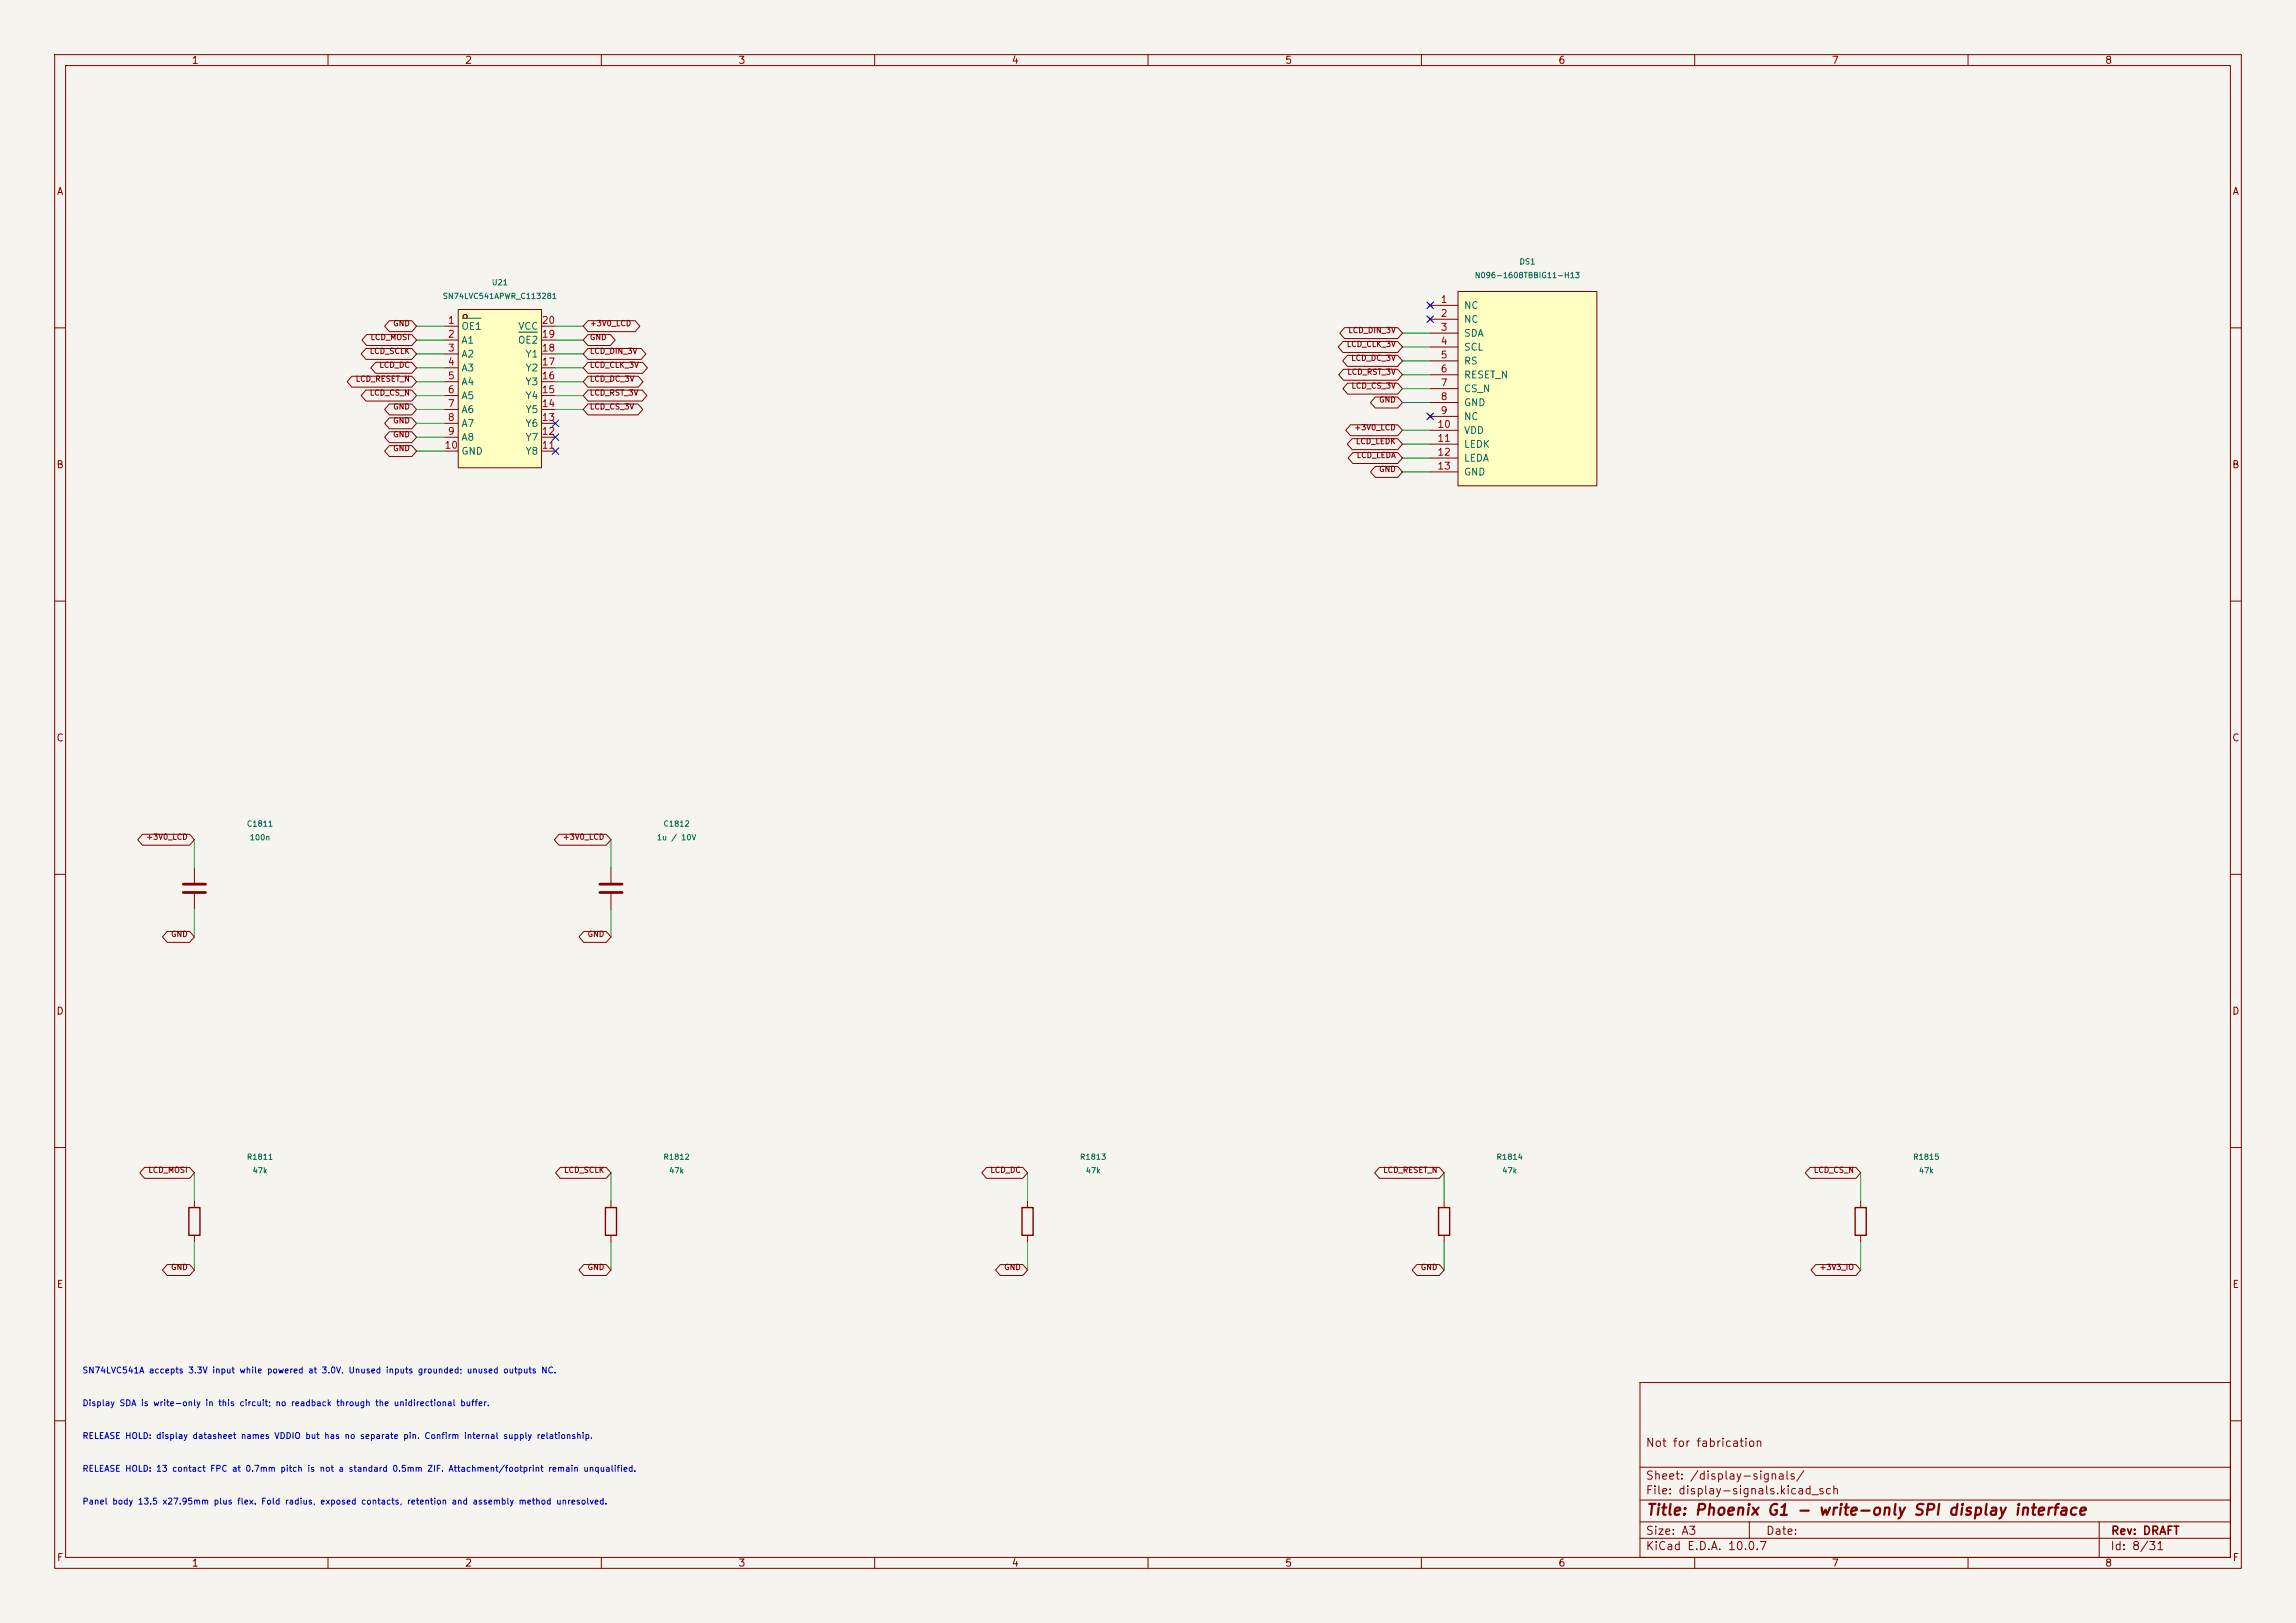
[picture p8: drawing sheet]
<svg xmlns="http://www.w3.org/2000/svg" width="420mm" height="297mm" viewBox="0 0 420 297" stroke-linecap="round" stroke-linejoin="round" font-family="sans-serif">
<defs><g id="words">
<text font-size="2" fill="#840000" x="301" y="277.8">Title: Phoenix G1 - write-only SPI display interface</text>
<g font-size="1.5" fill="#840000">
<text x="300.9" y="265.1">Not for fabrication</text>
<text x="300.9" y="273.8">File: display-signals.kicad_sch</text>
<text x="300.9" y="271.1">Sheet: /display-signals/</text>
<text x="300.9" y="281.2">Size: A3</text>
<text x="322.9" y="281.2">Date:</text>
<text x="386" y="281.2">Rev: DRAFT</text>
<text x="300.9" y="284">KiCad E.D.A. 10.0.7</text>
<text x="385.9" y="284">Id: 8/31</text>
</g>
<g font-size="1.3" fill="#840000">
<text x="35" y="12">1</text>
<text x="85" y="12">2</text>
<text x="135" y="12">3</text>
<text x="185" y="12">4</text>
<text x="235" y="12">5</text>
<text x="285" y="12">6</text>
<text x="335" y="12">7</text>
<text x="385" y="12">8</text>
<text x="10.3" y="36">A</text>
<text x="408.3" y="36">A</text>
<text x="10.2" y="86">B</text>
<text x="408.2" y="86">B</text>
<text x="10.2" y="136">C</text>
<text x="408.2" y="136">C</text>
<text x="10.2" y="186">D</text>
<text x="408.2" y="186">D</text>
<text x="10.3" y="236">E</text>
<text x="408.3" y="236">E</text>
<text x="10.3" y="286">F</text>
<text x="35" y="287">1</text>
<text x="85" y="287">2</text>
<text x="135" y="287">3</text>
<text x="185" y="287">4</text>
<text x="235" y="287">5</text>
<text x="285" y="287">6</text>
<text x="335" y="287">7</text>
<text x="385" y="287">8</text>
<text x="408.3" y="286">F</text>
</g>
<g font-size="1.3" fill="#a90000">
<text x="81.8" y="59.6">1</text>
<text x="99" y="59.6">20</text>
<text x="263.4" y="55.7">1</text>
<text x="263.4" y="58.3">2</text>
<text x="81.8" y="62.1">2</text>
<text x="81.8" y="64.6">3</text>
<text x="99" y="64.6">18</text>
<text x="99" y="62.1">19</text>
<text x="263.4" y="60.8">3</text>
<text x="263.4" y="63.4">4</text>
<text x="263.4" y="65.9">5</text>
<text x="81.8" y="67.2">4</text>
<text x="81.8" y="69.7">5</text>
<text x="99" y="69.7">16</text>
<text x="99" y="67.2">17</text>
<text x="263.4" y="68.4">6</text>
<text x="263.4" y="71">7</text>
<text x="81.8" y="72.3">6</text>
<text x="81.8" y="74.8">7</text>
<text x="81.8" y="77.3">8</text>
<text x="99" y="77.3">13</text>
<text x="99" y="74.8">14</text>
<text x="99" y="72.3">15</text>
<text x="263.4" y="73.5">8</text>
<text x="263.4" y="76.1">9</text>
<text x="81.2" y="82.4">10</text>
<text x="81.8" y="79.9">9</text>
<text x="99" y="82.4">11</text>
<text x="99" y="79.9">12</text>
<text x="262.8" y="78.6">10</text>
<text x="262.8" y="81.1">11</text>
<text x="262.8" y="83.7">12</text>
<text x="262.8" y="86.2">13</text>
</g>
<g font-size="1.3" fill="#006464">
<text x="267.7" y="56.8">NC</text>
<text x="267.7" y="59.4">NC</text>
<text x="84.3" y="60.7">OE1</text>
<text x="84.3" y="63.2">A1</text>
<text x="84.3" y="65.7">A2</text>
<text x="94.6" y="63.2">OE2</text>
<text x="94.7" y="60.7">VCC</text>
<text x="96" y="65.7">Y1</text>
<text x="267.7" y="61.9">SDA</text>
<text x="267.7" y="64.5">SCL</text>
<text x="84.3" y="68.3">A3</text>
<text x="84.3" y="70.8">A4</text>
<text x="96" y="70.8">Y3</text>
<text x="96" y="68.3">Y2</text>
<text x="267.7" y="67">RS</text>
<text x="267.7" y="69.5">RESET_N</text>
<text x="84.3" y="73.4">A5</text>
<text x="84.3" y="75.9">A6</text>
<text x="96" y="75.9">Y5</text>
<text x="96" y="73.4">Y4</text>
<text x="267.7" y="72.1">CS_N</text>
<text x="267.7" y="74.6">GND</text>
<text x="267.7" y="77.2">NC</text>
<text x="84.3" y="78.4">A7</text>
<text x="84.3" y="81">A8</text>
<text x="84.3" y="83.5">GND</text>
<text x="96" y="83.5">Y8</text>
<text x="96" y="81">Y7</text>
<text x="96" y="78.4">Y6</text>
<text x="267.7" y="79.7">VDD</text>
<text x="267.7" y="82.2">LEDK</text>
<text x="267.7" y="84.8">LEDA</text>
<text x="267.7" y="87.3">GND</text>
</g>
<g font-size="1.1" fill="#0000c2">
<text x="15" y="251.6">SN74LVC541A accepts 3.3V input while powered at 3.0V. Unused inputs grounded; unused outputs NC.</text>
<text x="15" y="257.6">Display SDA is write-only in this circuit; no readback through the unidirectional buffer.</text>
<text x="15" y="263.6">RELEASE HOLD: display datasheet names VDDIO but has no separate pin. Confirm internal supply relationship.</text>
<text x="15" y="269.6">RELEASE HOLD: 13 contact FPC at 0.7mm pitch is not a standard 0.5mm ZIF. Attachment/footprint remain unqualified.</text>
<text x="15" y="275.6">Panel body 13.5 x27.95mm plus flex. Fold radius, exposed contacts, retention and assembly method unresolved.</text>
</g>
<g font-size="1" fill="#006464">
<text x="89.9" y="52.4">U21</text>
<text x="269.7" y="51.1">N096-1608TBBIG11-H13</text>
<text x="277.8" y="48.6">DS1</text>
<text x="80.9" y="54.9">SN74LVC541APWR_C113281</text>
<text x="45.1" y="151.5">C1811</text>
<text x="45.6" y="154">100n</text>
<text x="120.1" y="154">1u / 10V</text>
<text x="121.3" y="151.5">C1812</text>
<text x="45.1" y="212.5">R1811</text>
<text x="46.1" y="215">47k</text>
<text x="121.3" y="212.5">R1812</text>
<text x="122.3" y="215">47k</text>
<text x="197.5" y="212.5">R1813</text>
<text x="198.5" y="215">47k</text>
<text x="273.7" y="212.5">R1814</text>
<text x="274.7" y="215">47k</text>
<text x="349.9" y="212.5">R1815</text>
<text x="350.9" y="215">47k</text>
</g>
<g font-size="1" fill="#840000">
<text x="71.8" y="59.9">GND</text>
<text x="107.8" y="59.9">+3V0_LCD</text>
<text x="67.5" y="65">LCD_SCLK</text>
<text x="67.7" y="62.5">LCD_MOSI</text>
<text x="107.8" y="65">LCD_DIN_3V</text>
<text x="107.8" y="62.5">GND</text>
<text x="246.3" y="63.7">LCD_CLK_3V</text>
<text x="246.5" y="61.2">LCD_DIN_3V</text>
<text x="65" y="70.1">LCD_RESET_N</text>
<text x="69.3" y="67.6">LCD_DC</text>
<text x="107.8" y="70.1">LCD_DC_3V</text>
<text x="107.8" y="67.6">LCD_CLK_3V</text>
<text x="246.4" y="68.8">LCD_RST_3V</text>
<text x="247.1" y="66.3">LCD_DC_3V</text>
<text x="247.1" y="71.4">LCD_CS_3V</text>
<text x="67.5" y="72.6">LCD_CS_N</text>
<text x="71.8" y="75.2">GND</text>
<text x="71.8" y="77.7">GND</text>
<text x="107.8" y="75.2">LCD_CS_3V</text>
<text x="107.8" y="72.6">LCD_RST_3V</text>
<text x="252.2" y="73.9">GND</text>
<text x="71.8" y="80.3">GND</text>
<text x="71.8" y="82.8">GND</text>
<text x="247.6" y="79">+3V0_LCD</text>
<text x="247.9" y="81.5">LCD_LEDK</text>
<text x="248.1" y="84.1">LCD_LEDA</text>
<text x="252.2" y="86.6">GND</text>
<text x="26.7" y="153.9">+3V0_LCD</text>
<text x="102.9" y="153.9">+3V0_LCD</text>
<text x="31.2" y="171.7">GND</text>
<text x="107.4" y="171.7">GND</text>
<text x="27" y="214.9">LCD_MOSI</text>
<text x="103.1" y="214.9">LCD_SCLK</text>
<text x="181.1" y="214.9">LCD_DC</text>
<text x="252.9" y="214.9">LCD_RESET_N</text>
<text x="331.7" y="214.9">LCD_CS_N</text>
<text x="31.2" y="232.7">GND</text>
<text x="107.4" y="232.7">GND</text>
<text x="183.6" y="232.7">GND</text>
<text x="259.8" y="232.7">GND</text>
<text x="332.7" y="232.7">+3V3_IO</text>
</g>
</g></defs>
<path d="M0 0h420v297h-420z" fill="#f5f4ef" stroke="#f5f4ef" stroke-width=".18"/>
<g fill="none" stroke="#840000" stroke-width=".18">
<path d="M10 10h400v277h-400zM12 12h396v273h-396zM60 10v2M110 10v2M160 10v2M210 10v2M260 10v2M310 10v2M360 10v2M10 60h2M408 60h2M10 110h2"/>
<path d="M408 110h2M10 160h2M35.6 158.8v2.7M111.8 158.8v2.7M408 160h2M35.6 163.6v2.8M111.8 163.6v2.8M10 210h2M35.6 219.7v1.3M111.8 219.7v1.3M340.4 219.7v1.3M408 210h2"/>
<path d="M35.6 226.1v1.2M111.8 226.1v1.2M340.4 226.1v1.2M300 253h108v32h-108zM10 260h2M300 278.5h108M300 274.5h108M300 268.5h108M320 278.5v3M384 278.5v6.5M408 260h2M60 285v2"/>
<path d="M110 285v2M160 285v2M210 285v2M260 285v2M300 281.5h108M310 285v2M360 285v2"/>
</g>
<path d="M34.5 221h2.1v5.1h-2.1zM110.7 221h2.1v5.1h-2.1zM339.3 221h2.1v5.1h-2.1z" fill="none" stroke="#840000" stroke-width=".25"/>
<path d="M33.5 161.8h4.1M33.5 163.3h4.1M109.7 161.8h4.1M109.7 163.3h4.1" fill="none" stroke="#840000" stroke-width=".51"/>
<path d="M83.8 56.6h15.3v29h-15.3z" fill="#ffffc2"/>
<g fill="none" stroke="#840000" stroke-width=".18">
<path d="M81.3 59.7h2.5M83.8 56.6h15.3v29h-15.3zM99.1 59.7h2.5M81.3 62.2h2.5M81.3 64.8h2.5M81.3 67.3h2.5M81.3 69.9h2.5M81.3 72.4h2.5M81.3 74.9h2.5M81.3 77.5h2.5M99.1 62.2h2.5M99.1 64.8h2.5"/>
<path d="M99.1 67.3h2.5M99.1 69.9h2.5M99.1 72.4h2.5M99.1 74.9h2.5M99.1 77.5h2.5M81.3 80h2.5M81.3 82.6h2.5M99.1 80h2.5M99.1 82.6h2.5M188 219.7v1.3M264.2 219.7v1.3M188 226.1v1.2"/>
<path d="M264.2 226.1v1.2"/>
<circle cx="85.1" cy="57.9" r=".38"/>
</g>
<path d="M84.6 58.2h3.4M94.9 60.8h3.4" fill="none" stroke="#006464" stroke-width=".18"/>
<path d="M186.9 221h2.1v5.1h-2.1zM263.1 221h2.1v5.1h-2.1z" fill="none" stroke="#840000" stroke-width=".25"/>
<path d="M266.7 53.3h25.4v35.6h-25.4z" fill="#ffffc2"/>
<g fill="none" stroke="#840000" stroke-width=".18">
<path d="M71.2 58.7h4.1l.9 1-.9 1h-4.1l-.8-1zM107.6 58.7h8.6l.9 1-.9 1h-8.6l-.9-1zM245.9 60h9.8l.8 1-.8 1h-9.8l-.8-1zM261.2 55.5l.8 .8M261.2 58l.8 .8M261.6 55.9h5.1M261.6 58.4h5.1M262 55.5l-.8 .8M262 58l-.8 .8M266.7 53.3h25.4v35.6h-25.4zM64.4 68.8h10.9l.9 1.1-.9 1h-10.9l-.9-1zM66.9 71.4h8.4l.9 1-.9 1h-8.4l-.8-1z"/>
<path d="M66.9 63.8h8.4l.9 1-.9 1h-8.4l-.8-1zM67.1 61.2h8.2l.9 1-.9 1h-8.2l-.9-1zM68.7 66.3h6.6l.9 1-.9 1h-6.6l-.9-1zM71.2 73.9h4.1l.9 1-.9 1h-4.1l-.8-1zM71.2 76.5h4.1l.9 1-.9 1h-4.1l-.8-1zM71.2 79h4.1l.9 1-.9 1h-4.1l-.8-1zM107.6 73.9h9.1l.9 1-.9 1h-9.1l-.9-1zM107.6 68.8h9.1l.9 1.1-.9 1h-9.1l-.9-1zM107.6 66.3h10l.8 1-.8 1h-10l-.9-1zM107.6 63.8h9.7l.8 1-.8 1h-9.7l-.9-1zM107.6 61.2h4.1l.8 1-.8 1h-4.1l-.9-1zM107.6 71.4h9.9l.8 1-.8 1h-9.9l-.9-1z"/>
<path d="M245.7 62.5h10l.8 1-.8 1h-10l-.9-1zM245.8 67.6h9.9l.8 1-.8 1h-9.9l-.9-1zM246.5 65h9.2l.8 1-.8 1h-9.2l-.9-1zM246.5 70.1h9.2l.8 1-.8 1h-9.2l-.9-1zM247 77.7h8.7l.8 1-.8 1h-8.7l-.8-1zM251.6 72.7h4.1l.8 1-.8 1h-4.1l-.9-1zM261.2 75.8l.8 .8M261.6 61h5.1M261.6 63.5h5.1M261.6 66h5.1M261.6 68.6h5.1M261.6 71.1h5.1"/>
<path d="M261.6 73.7h5.1M261.6 76.2h5.1M261.6 78.7h5.1M262 75.8l-.8 .8M71.2 81.5h4.1l.9 1.1-.9 1h-4.1l-.8-1zM247.3 80.3h8.4l.8 1-.8 1h-8.4l-.8-1zM247.5 82.8h8.2l.8 1-.8 1h-8.2l-.9-1zM251.6 85.4h4.1l.8 1-.8 1h-4.1l-.9-1zM261.6 81.3h5.1M261.6 83.8h5.1M261.6 86.4h5.1M26.1 152.7h8.6l.9 1-.9 1h-8.6l-.9-1z"/>
<path d="M102.3 152.7h8.6l.9 1-.9 1h-8.6l-.9-1zM30.6 170.4h4.1l.9 1.1-.9 1h-4.1l-.9-1zM106.8 170.4h4.1l.9 1.1-.9 1h-4.1l-.9-1zM26.4 213.6h8.3l.9 1-.9 1h-8.3l-.8-1zM102.5 213.6h8.4l.9 1-.9 1h-8.4l-.9-1zM180.5 213.6h6.6l.9 1-.9 1h-6.6l-.9-1zM252.3 213.6h11l.9 1-.9 1h-11l-.8-1zM331.1 213.6h8.4l.9 1-.9 1h-8.4l-.9-1zM30.6 231.4h4.1l.9 1-.9 1h-4.1l-.9-1zM106.8 231.4h4.1l.9 1-.9 1h-4.1l-.9-1zM183 231.4h4.1l.9 1-.9 1h-4.1l-.9-1zM259.2 231.4h4.1l.9 1-.9 1h-4.1l-.9-1z"/>
<path d="M332.1 231.4h7.4l.9 1-.9 1h-7.4l-.8-1z"/>
</g>
<g fill="none" stroke="#009600" stroke-width=".18">
<path d="M76.2 59.7h5.1M101.6 59.7h5.1M76.2 77.5h5.1M76.2 62.2h5.1M76.2 64.8h5.1M76.2 67.3h5.1M76.2 69.9h5.1M76.2 72.4h5.1M76.2 74.9h5.1M101.6 62.2h5.1M101.6 64.8h5.1M101.6 67.3h5.1"/>
<path d="M101.6 69.9h5.1M101.6 72.4h5.1M101.6 74.9h5.1M256.5 71.1h5.1M256.5 68.6h5.1M256.5 63.5h5.1M256.5 61h5.1M256.5 66h5.1M256.5 73.7h5.1M256.5 78.7h5.1M76.2 82.6h5.1M76.2 80h5.1"/>
<path d="M256.5 86.4h5.1M256.5 83.8h5.1M256.5 81.3h5.1M35.6 153.7v5.1M111.8 153.7v5.1M35.6 166.4v5.1M111.8 166.4v5.1M35.6 214.6v5.1M111.8 214.6v5.1M188 214.6v5.1M264.2 214.6v5.1M340.4 214.6v5.1"/>
<path d="M35.6 227.3v5.1M111.8 227.3v5.1M188 227.3v5.1M264.2 227.3v5.1M340.4 227.3v5.1"/>
</g>
<path d="M261 57.8l1.2 1.2M261 55.3l1.2 1.2M262.2 57.8l-1.2 1.2M262.2 55.3l-1.2 1.2M101 79.4l1.2 1.2M101 76.9l1.2 1.2M102.2 79.4l-1.2 1.2M102.2 76.9l-1.2 1.2M261 75.6l1.2 1.2M262.2 75.6l-1.2 1.2M101 81.9l1.2 1.3M102.2 81.9l-1.2 1.3" fill="none" stroke="#000084" stroke-width=".18"/>
<use href="#words"/>
</svg>
